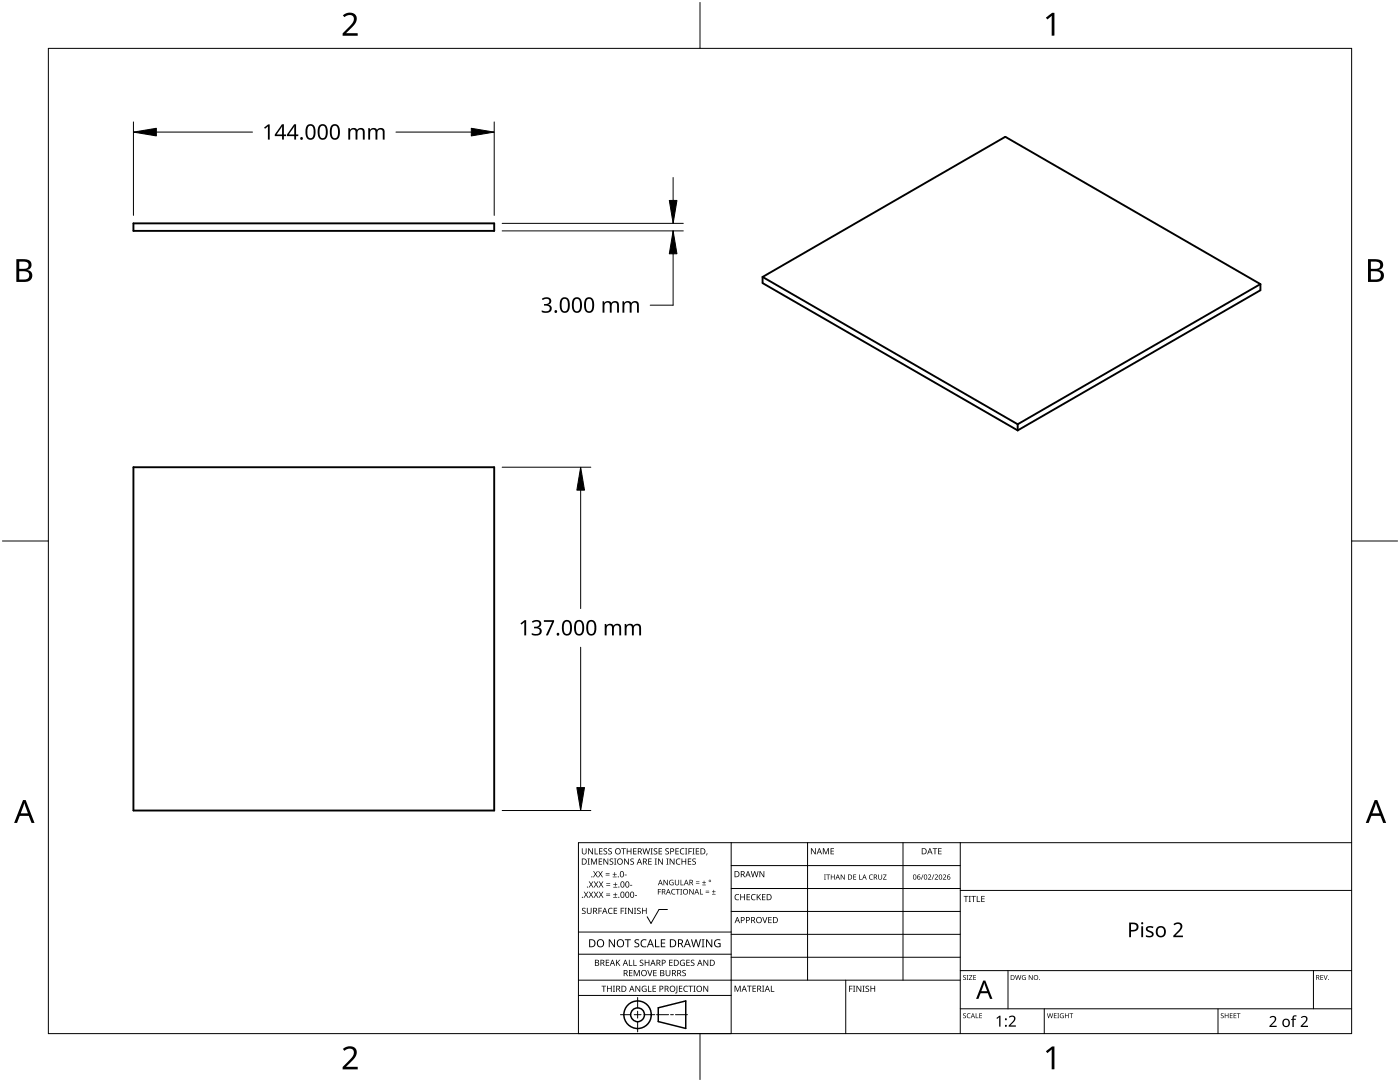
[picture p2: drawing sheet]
<svg xmlns="http://www.w3.org/2000/svg" width="279mm" height="216mm" viewBox="0 0 279 216" stroke-linecap="round" stroke-linejoin="round" font-family="sans-serif">
<path d="M26.6 44.6h72v1.5h-72zM152.2 55.3l50.9 29.4M152.2 55.3v1.2l50.9 29.4M152.2 55.3l48.4-28 50.9 29.4M251.5 56.7l-48.4 28M251.5 56.7v1.2l-48.4 28M26.6 93.2h72v68.5h-72zM203.1 84.7v1.2" fill="none" stroke="#000" stroke-width=".38"/>
<path d="M9.7 9.7h260v196.5h-260z" fill="none" stroke="#000" stroke-width=".2"/>
<path d="M139.7 .5v9.2M.5 108h9.2M269.7 108h9.2M139.7 206.2v9.2" fill="none" stroke="#000" stroke-width=".2"/>
<g fill="#000">
<path d="M68.4 3.1a1.64 1.64 0 0 1 2.8 .4 2.52 2.52 0 0 1-1.2 2.2l-.9 .9h2.3v.5h-3v-.4l1.2-1.2a1.95 1.95 0 0 0 .9-2.2 1.23 1.23 0 0 0-1.8 .1zM208.7 3.5l1.3-.9h.4v4.5h-.5v-4l-.9 .8zM68.4 209.3a1.64 1.64 0 0 1 2.8 .4 2.52 2.52 0 0 1-1.2 2.2l-.9 1h2.3v.5h-3v-.5l1.2-1.2a1.95 1.95 0 0 0 .9-2.1 1.23 1.23 0 0 0-1.8 .1zM208.7 209.8l1.3-1h.4v4.6h-.5v-4l-.9 .7z"/>
<path d="M3.3 51.7h1.3a1.28 1.28 0 0 1 1.7 1.3 1.04 1.04 0 0 1-.9 .9 1.23 1.23 0 0 1 1 1.5 1.23 1.23 0 0 1-1.5 .9h-1.6zM3.8 54.1v1.7h1a.86 .86 0 0 0 1-.9 .86 .86 0 0 0-1.1-.8zM3.8 52.2v1.4h.9a.78 .78 0 0 0 1-.7 .78 .78 0 0 0-1.1-.7z"/>
<path d="M273 51.7h1.3a1.28 1.28 0 0 1 1.7 1.3 1.04 1.04 0 0 1-.8 .9 1.23 1.23 0 0 1 1 1.5 1.23 1.23 0 0 1-1.6 .9h-1.6zM273.6 54.1v1.7h.9a.86 .86 0 0 0 1.1-.9 .86 .86 0 0 0-1.1-.8zM273.6 52.2v1.4h.8a.78 .78 0 0 0 1-.7 .78 .78 0 0 0-1.1-.7z"/>
<path d="M4.6 159.6h.5l1.8 4.6h-.6l-.6-1.4h-1.8l-.5 1.4h-.6zM4.8 160.2l-.7 2.1h1.5z"/>
<path d="M274.3 159.6h.6l1.7 4.6h-.6l-.5-1.4h-1.8l-.6 1.4h-.5zM274.6 160.2l-.7 2.1h1.4z"/>
</g>
<g fill="none" stroke="#000" stroke-width=".2">
<path d="M145.9 168.1v38.1h-30.5v-38.1h154.3M145.9 172.7h45.7M145.9 177.3h45.7M161.2 168.1v27.5M180.2 168.1v27.5M191.6 168.1v38.1M191.6 177.7h78.1M115.4 198.6h30.5M115.4 195.6h76.2M115.4 190.4h30.5M115.4 186h30.5M127.3 199v2.1"/>
<path d="M133.2 181.5h-1.7l-1.6 2.8-.7-1.4M145.9 181.9h45.7M145.9 186.4h45.7M145.9 191h45.7M168.8 195.6v10.6M191.6 193.7h78.1M201.2 193.7v7.6M262.1 193.7v7.6M123.8 202.5h2.1M126.6 202.5h1.3M127.3 201.8v1.4M127.3 203.8v2.1"/>
<path d="M128.6 202.5h2.1M131 202.5h2.4M133.8 202.5h.6M134.8 202.5h2.4M191.6 201.3h78.1M208.4 201.3v4.9M243.1 201.3v4.9"/>
</g>
<g fill="#000">
<path d="M116.1 169.3h.2v.8a.32 .32 0 0 0 .3 .3 .32 .32 0 0 0 .3-.3v-.8h.2v.8a.47 .47 0 0 1-.5 .4 .47 .47 0 0 1-.5-.5zM116.5 177.9h.2l.3 .5 .3-.5h.1l-.4 .6 .4 .6h-.1l-.3-.5-.4 .5h-.1l.4-.6zM117.3 171.3h.4l-.1 .1v1l.1 .1h-.4l.1-.1v-1zM117.4 169.3h.2l.6 1v-1h.1v1.2h-.1l-.7-1v1h-.1zM117.5 177.9h.2l.3 .5 .3-.5h.1l-.4 .6 .4 .6h-.1l-.4-.5-.3 .5h-.1l.4-.6zM117.5 175.9h.2l.3 .5 .3-.5h.1l-.4 .6 .5 .6h-.2l-.3-.5-.4 .5h-.1l.4-.6zM117.9 171.3h.3l.3 1 .4-1h.3v1.2h-.2v-1l-.4 1h-.1l-.4-1v1h-.2zM118.7 169.3h.1v1h.6v.2h-.7zM118.4 173.8h.1l.3 .5 .3-.5h.2l-.4 .6 .4 .7h-.1l-.4-.6-.3 .6h-.1l.4-.7zM118.5 177.9h.2l.2 .5 .3-.5h.2l-.4 .6 .4 .6h-.1l-.4-.5-.3 .5h-.1l.4-.6zM118.5 175.9h.2l.3 .5 .3-.5h.1l-.4 .6 .4 .6h-.1l-.3-.5-.4 .5h-.1l.4-.6zM119.5 171.3h.7v.1h-.6v.4h.5v.2h-.5v.4h.6v.1h-.7z"/>
<path d="M119.6 169.3h.6v.1h-.5v.4h.5v.1h-.5v.4h.5v.2h-.6zM119.4 173.8h.1l.3 .5 .3-.5h.2l-.4 .6 .4 .7h-.1l-.4-.6-.3 .6h-.2l.5-.7zM119.5 177.9h.1l.3 .5 .3-.5h.2l-.4 .6 .4 .6h-.1l-.4-.5-.3 .5h-.1l.4-.6zM119.5 175.9h.2l.3 .5 .3-.5h.1l-.4 .6 .4 .6h-.1l-.4-.5-.3 .5h-.1l.4-.6zM120.9 174.6h.8v.1h-.8zM120.9 174.2h.8v.1h-.8zM121 178.7h.8v.1h-.8zM121 178.3h.8v.1h-.8zM121 176.6h.8v.1h-.8zM121 176.3h.8v.1h-.8zM120.5 169.4l.4-.1h.3l-.1 .1a.25 .25 0 0 0-.4-.1 .25 .25 0 0 0 0 .4l.4 .3 .1 .2-.3 .3-.5-.1v-.1h.2a.27 .27 0 0 0 .4-.1 .27 .27 0 0 0-.3-.3l-.2-.2zM120.4 171.3h.2l.7 1-.1-1h.2v1.2h-.2l-.6-1v1h-.2z"/>
<path d="M121.4 169.4l.5-.1h.2v.1a.25 .25 0 0 0-.4-.1 .25 .25 0 0 0 0 .4l.4 .3v.2l-.2 .3-.5-.1v-.1h.1a.27 .27 0 0 0 .5-.1 .27 .27 0 0 0-.4-.3l-.2-.2zM122.3 174.9h.8v.2h-.8zM122.4 179h.8v.1h-.8zM122.4 177h.8v.1h-.8zM121.7 171.4l.4-.1 .3 .1-.1 .1a.25 .25 0 0 0-.4-.1 .25 .25 0 0 0 0 .4 .42 .42 0 0 1 .5 .5 .42 .42 0 0 1-.7 .2l-.1-.2 .2 .1a.27 .27 0 0 0 .5-.2 .27 .27 0 0 0-.4-.3l-.2-.2zM122.6 174h.1v.4h.4v.1h-.4v.4h-.1v-.4h-.3v-.1h.3zM122.7 178.1h.1v.4h.4v.1h-.4v.3h-.1v-.3h-.3v-.1h.3zM122.7 176.1h.2v.3h.3v.2h-.3v.3h-.2v-.3h-.3v-.2h.3zM122.6 171.3h.4l-.1 .1v1l.1 .1h-.4l.1-.1v-1zM124 169.3h.9v.1h-.4v1.1h-.1v-1.1h-.4zM124.7 174.5h.4v.2h-.4zM124.6 171.3h.1l.7 1v-1h.1v1.2h-.2l-.6-1v1h-.1z"/>
<path d="M125.7 176.6h.5v.1h-.5zM125.1 169.3h.1v.5h.7v-.5h.1v1.2h-.1v-.6h-.7v.6h-.1zM125.8 171.4l.5-.1 .2 .1v.1a.25 .25 0 0 0-.4-.1 .25 .25 0 0 0 0 .4 .42 .42 0 0 1 .4 .5 .42 .42 0 0 1-.7 .2v-.2l.1 .1a.27 .27 0 0 0 .5-.2 .27 .27 0 0 0-.4-.3l-.2-.2zM126.7 178.6h.4v.2h-.4zM126.4 169.3h.6v.1h-.5v.4h.5v.1h-.5v.4h.5v.2h-.6zM128.2 169.3h.2l.2 1 .3-1h.2l.2 1 .3-1h.1l-.3 1.2h-.1l-.3-1.1-.3 1.1h-.2zM129.4 171.3h.7v.1h-.6v.4h.5v.2h-.5v.4h.6v.1h-.7zM129.8 169.3h.5l-.2 .1v1l.2 .1h-.5l.2-.1v-1zM130.7 171.3h.4l-.1 .1v1l.1 .1h-.4l.1-.1v-1zM130.5 169.4l.4-.1h.3l-.1 .1a.25 .25 0 0 0-.4-.1 .25 .25 0 0 0 0 .4l.4 .3 .1 .2-.2 .3-.6-.1v-.1h.2a.27 .27 0 0 0 .4-.1 .27 .27 0 0 0-.3-.3l-.2-.2zM131.3 177.4h.6v.1h-.5v.4h.5v.1h-.5v.5h-.1zM131.4 169.3h.7v.1h-.5v.4h.5v.1h-.5v.4h.5v.2h-.7z"/>
<path d="M131.3 171.3h.2l.7 1v-1h.1v1.2h-.2l-.6-1v1h-.2zM132.4 175.6h.2l.6 .9v-.9h.1v1h-.2l-.6-.9v.9h-.1zM133 171.3h.4l-.1 .1v1l.1 .1h-.4l.1-.1v-1zM132.8 169.4l.4-.1h.3l-.1 .1a.25 .25 0 0 0-.3-.1 .25 .25 0 0 0 0 .4l.4 .3v.2l-.2 .3-.5-.1v-.1h.1a.27 .27 0 0 0 .5-.1 .27 .27 0 0 0-.4-.3l-.2-.2zM133.7 175.7l.5-.2 .2 .1v.1a.45 .45 0 0 0-.7 .4 .45 .45 0 0 0 .6 .4v-.3h-.2v-.1h.3v.5a.6 .6 0 0 1-.8-.1 .6 .6 0 0 1 .1-.8zM134.1 177.5l.4-.1h.3l-.1 .2a.44 .44 0 0 0-.6 .4 .44 .44 0 0 0 .6 .3 .52 .52 0 0 1-.7 0 .52 .52 0 0 1 .1-.8zM133.6 171.3h.2l.7 1v-1h.1v1.2h-.2l-.6-1v1h-.2zM134.9 177.4h.8v.1h-.4v1h-.1v-1h-.3zM135 171.5l.5-.2 .3 .1-.1 .1a.49 .49 0 0 0-.7 .4 .49 .49 0 0 0 .7 .5 .52 .52 0 0 1-.6 0 .52 .52 0 0 1-.2-.6zM134.8 169.3h.7v.1h-.6v.4h.5v.1h-.5v.4h.6v.2h-.7zM134.7 175.6h.1v.7a.28 .28 0 0 0 .3 .2 .28 .28 0 0 0 .3-.2v-.7h.1v.7a.42 .42 0 0 1-.4 .4 .42 .42 0 0 1-.4-.4zM135.8 175.6h.2v.9h.4v.1h-.6z"/>
<path d="M135.8 177.4h.3l-.1 .1v.9l.1 .1h-.3l.1-.1v-.9zM135.8 169.4l.4-.1h.4l-.1 .1h-.2a.49 .49 0 0 0-.4 .6 .49 .49 0 0 0 .7 .3 .52 .52 0 0 1-.7 .1 .52 .52 0 0 1-.2-.6zM136 171.3h.2v.5h.6v-.5h.1v1.2h-.1v-.5h-.6v.5h-.2zM136.7 169.3h.5l-.2 .1v1l.2 .1h-.5l.2-.1v-1zM137.4 169.3h.7v.1h-.6v.4h.5v.2h-.5v.5h-.1zM137.3 171.3h.7v.1h-.6v.4h.5v.2h-.5v.4h.6v.1h-.7zM137.6 177.4h.1l.6 .9v-.9h.1v1.1h-.1l-.6-.9v.9h-.1zM138.2 169.3h.4l-.1 .1v1l.1 .1h-.4l.1-.1v-1zM138.9 176.2h.7v.1h-.7zM138.9 175.9h.7v.1h-.7zM138.2 171.4l.4-.1 .3 .1-.1 .1a.25 .25 0 0 0-.4-.1 .25 .25 0 0 0 0 .4 .42 .42 0 0 1 .5 .5 .42 .42 0 0 1-.7 .2l-.1-.2 .2 .1a.27 .27 0 0 0 .5-.2 .27 .27 0 0 0-.4-.3l-.2-.2zM138.9 169.3h.6v.1h-.5v.4h.5v.1h-.5v.4h.5v.2h-.6z"/>
<path d="M139.7 177.4h.1v1h.5v.1h-.6zM140.1 176.5h.8v.1h-.8zM140.5 175.7h.1v.3h.3v.2h-.3v.3h-.1v-.3h-.4v-.2h.4zM140.8 178h.7v.2h-.7zM140.8 177.7h.7v.1h-.7zM141 170.3h.2l-.3 .4zM142.1 178.4h.7v.1h-.7zM142.4 177.6h.1v.3h.3v.1h-.3v.3h-.1v-.3h-.3v-.1h.3zM146.8 178.6l.4-.2 .3 .1v.1a.49 .49 0 0 0-.7 .4 .49 .49 0 0 0 .7 .5 .52 .52 0 0 1-.7 0 .52 .52 0 0 1-.2-.6zM147.7 178.4h.2v.5h.6v-.5h.2v1.2h-.2v-.5h-.6v.5h-.2zM149 178.4h.7v.1h-.5v.4h.4v.2h-.4v.4h.5v.1h-.7zM150 178.6l.5-.2 .3 .1-.1 .1a.49 .49 0 0 0-.7 .4 .49 .49 0 0 0 .8 .5 .52 .52 0 0 1-.7 0 .52 .52 0 0 1-.2-.6z"/>
<path d="M149.8 173.8h.2l.3 1.1 .2-1.1h.2l.3 1.1 .2-1.1h.2l-.3 1.2h-.2l-.3-1-.3 1h-.1zM151 178.4h.2v.6l.5-.6h.2l-.5 .5 .5 .7h-.2l-.4-.6-.1 .6h-.2zM151.6 173.8h.1l.7 1v-1h.1v1.2h-.1l-.7-1v1h-.1zM152.1 178.4h.7v.1h-.6v.4h.5v.2h-.5v.4h.6v.1h-.7zM161.8 169.3h.2l.7 1v-1h.1v1.2h-.2l-.6-1v1h-.2zM164.2 169.3h.2l.4 .9 .4-.9h.2v1.2h-.1v-1.1l-.4 1.1h-.1l-.4-1.1v1.1h-.2zM164.5 174.5h.3l-.1 .1v.8l.1 .1h-.3l.1-.1v-.8zM164.9 174.5h.8v.1h-.4v.9h-.1v-.9h-.3zM165.8 169.3h.6v.1h-.5v.4h.5v.1h-.5v.4h.5v.2h-.6zM165.8 174.5h.1v.4h.6v-.4h.1v1h-.1v-.5h-.6v.5h-.1zM167.8 174.5h.1l.6 .8v-.8h.1v1h-.2l-.5-.8v.8h-.1zM170.3 174.5h.6v.1h-.5v.3h.4v.1h-.4v.4h.5v.1h-.6z"/>
<path d="M171.4 174.5h.2v.9h.4v.1h-.6zM173.6 174.6l.4-.1h.2l-.1 .2a.41 .41 0 0 0-.6 .3 .41 .41 0 0 0 .7 .4 .48 .48 0 0 1-.7-.1 .48 .48 0 0 1 .1-.7zM175.3 174.5h.1v.7a.26 .26 0 0 0 .3 .2 .26 .26 0 0 0 .2-.2v-.7h.1v.7a.39 .39 0 0 1-.3 .3 .39 .39 0 0 1-.4-.3zM176.2 174.5h.7l-.5 .9h.5v.1h-.7l.6-.9h-.6zM184.2 174.5h.1l-.4 1h-.1zM185.2 174.6a.37 .37 0 0 1 .6 0 .37 .37 0 0 1-.2 .6l-.3 .2h.6v.1h-.7l.3-.4a.27 .27 0 0 0 .2-.3 .27 .27 0 0 0-.3-.2zM186.3 174.5h.2l-.4 1h-.2zM186.1 169.3h.9v.1h-.3v1.1h-.2v-1.1h-.4zM186.5 174.6a.37 .37 0 0 1 .6 0 .37 .37 0 0 1-.2 .6l-.2 .2h.5v.1h-.7l.3-.4a.27 .27 0 0 0 .3-.3 .27 .27 0 0 0-.4-.2zM187.2 169.3h.7v.1h-.5v.4h.5v.1h-.5v.4h.5v.2h-.7zM188.2 174.6a.37 .37 0 0 1 .6 0 .37 .37 0 0 1-.3 .6l-.2 .2h.5v.1h-.6l.2-.4a.27 .27 0 0 0 .3-.3 .27 .27 0 0 0-.4-.2zM192.3 178.8h.9v.1h-.3v1.1h-.2v-1.1h-.4z"/>
<path d="M193.3 178.8h.5l-.2 .1v1l.2 .1h-.5l.2-.1v-1zM193.8 178.8h1v.1h-.4v1.1h-.2v-1.1h-.4zM194.9 178.8h.2v1.1h.5v.1h-.7zM195.8 178.8h.7v.1h-.5v.4h.5v.1h-.5v.5h.5v.1h-.7zM116.2 181.3l.4-.2 .3 .1-.1 .1a.25 .25 0 0 0-.4-.1 .25 .25 0 0 0 0 .4l.4 .2 .1 .3-.3 .3-.5-.1v-.1h.2a.27 .27 0 0 0 .4-.1 .27 .27 0 0 0-.3-.3l-.2-.2zM117.1 181.1h.2v.8a.32 .32 0 0 0 .3 .3 .32 .32 0 0 0 .3-.3v-.8h.2v.8a.47 .47 0 0 1-.5 .5 .47 .47 0 0 1-.5-.5zM119.4 181.1h.7v.2h-.5v.4h.5v.1h-.5v.6h-.2zM120 196.7h1v.1h-.4v1.1h-.2v-1.1h-.4zM120.9 191.5h.7v.1h-.5v.4h.4v.2h-.4v.4h.5v.1h-.7zM121.5 181.3l.4-.2 .4 .1-.1 .1a.49 .49 0 0 0-.7 .5 .49 .49 0 0 0 .7 .4 .52 .52 0 0 1-.6 .1 .52 .52 0 0 1-.3-.6zM121.1 196.7h.2v.5h.6v-.5h.2v1.2h-.2v-.6h-.6v.6h-.2zM121.5 187.4h.2l.9 1.3v-1.3h.1v1.6h-.2l-.8-1.3v1.3h-.2z"/>
<path d="M122.3 196.7h.4l-.1 .1v1l.1 .1h-.4l.2-.1v-1zM122.5 181.1h.7v.2h-.6v.4h.5v.1h-.5v.4h.6v.2h-.7zM122.9 191.5h.2v.6l.5-.6h.2l-.5 .5 .5 .7h-.2l-.4-.6-.1 .6h-.2zM123.9 181.1h.6v.2h-.5v.4h.5v.1h-.5v.6h-.1zM124.7 181.1h.4l-.2 .2v.9l.2 .2h-.4l.1-.2v-.9zM124.7 187.4h1.2v.2h-.5v1.4h-.2v-1.4h-.5zM125.5 191.5h.2v1.1h.5v.1h-.7zM125.5 193.6h.7v.1h-.5v.4h.5v.1h-.5v.4h.5v.2h-.7zM125.3 181.1h.2l.7 1.1-.1-1.1h.2v1.3h-.2l-.6-1v1h-.2zM126.4 191.5h.2v1.1h.5v.1h-.7zM126.5 181.1h.5l-.2 .2v.9l.2 .2h-.5l.2-.2v-.9zM126.5 193.6h.2l.4 1 .4-1h.2v1.2h-.2v-1.1l-.4 1.1h-.1l-.4-1.1v1.1h-.1z"/>
<path d="M126.7 187.6l.3-.2 .6 .1-.2 .1a.33 .33 0 0 0-.6 .2 .33 .33 0 0 0 .4 .4 .47 .47 0 0 1 .4 .6 .47 .47 0 0 1-.7 .2h-.3v-.2h.2a.35 .35 0 0 0 .6-.2 .35 .35 0 0 0-.5-.4l-.3-.2zM126.8 196.7h.2l.6 1v-1h.2v1.2h-.2l-.7-1 .1 1h-.2zM127.2 181.3l.4-.2 .3 .1-.1 .1a.25 .25 0 0 0-.4-.1 .25 .25 0 0 0 0 .4l.4 .2 .1 .3-.3 .3-.5-.1v-.1h.2a.27 .27 0 0 0 .4-.1 .27 .27 0 0 0-.3-.3l-.2-.2zM127.7 191.6l.5-.1 .2 .1v.1a.25 .25 0 0 0-.4-.1 .25 .25 0 0 0 0 .4l.4 .2v.3l-.2 .2h-.5v-.2l.1 .1a.27 .27 0 0 0 .5-.2 .27 .27 0 0 0-.4-.3l-.2-.2zM128 187.6l.6-.2 .4 .1v.2a.64 .64 0 0 0-1 .5 .64 .64 0 0 0 1 .6v.2a.83 .83 0 0 1-1.1-.3 .83 .83 0 0 1 .1-1.1zM128.2 196.8l.6-.1 .2 .1v.1a.5 .5 0 0 0-.8 .4 .5 .5 0 0 0 .7 .5v-.4h-.3v-.1h.4v.6a.66 .66 0 0 1-.8-.2 .66 .66 0 0 1 0-.9zM128.1 181.1h.2v.6h.6v-.6h.2v1.3h-.2v-.6h-.6v.6h-.2zM129.2 193.6h.1l.4 1 .3-1h.2l-.4 1.2h-.2zM129.3 196.7h.2v1.1h.5v.1h-.7zM128.7 191.5h.1v.5h.6v-.5h.2v1.2h-.2v-.5h-.6v.5h-.1zM130.7 187.4h.2v1.4h.7v.2h-.9zM130.2 196.7h.7v.1h-.5v.4h.5v.1h-.5v.5h.5v.1h-.7z"/>
<path d="M130.4 193.6h.6v.1h-.5v.4h.5v.1h-.5v.4h.5v.2h-.6zM131.9 187.4h.9v.2h-.7v.5h.6v.2h-.6v.5h.7v.2h-.9zM132.8 193.6h.2v.7a.32 .32 0 0 0 .3 .4 .32 .32 0 0 0 .3-.4v-.7h.2v.7a.47 .47 0 0 1-.5 .5 .47 .47 0 0 1-.5-.5zM133.5 191.5h.7v.1h-.5v.4h.5v.2h-.5v.4h.5v.1h-.7zM135 196.7h.2v1.3l-.1 .2h-.3l-.1-.1 .3-.2zM135.5 196.7h.7v.1h-.5v.4h.4v.1h-.4v.5h.5v.1h-.7zM135.8 191.7l.5-.2 .4 .1-.1 .1a.5 .5 0 0 0-.8 .4 .5 .5 0 0 0 .7 .5v-.4h-.2v-.1h.4v.6a.66 .66 0 0 1-.9-.1 .66 .66 0 0 1 0-.9zM136.2 193.7l.4-.2 .3 .1-.1 .1a.25 .25 0 0 0-.4-.1 .25 .25 0 0 0 0 .4 .42 .42 0 0 1 .5 .6 .42 .42 0 0 1-.7 .2l-.1-.2h.2a.27 .27 0 0 0 .5-.1 .27 .27 0 0 0-.4-.3l-.2-.2zM136.5 196.8l.5-.1 .3 .1-.1 .1a.49 .49 0 0 0-.7 .4 .49 .49 0 0 0 .8 .4 .52 .52 0 0 1-.7 .1 .52 .52 0 0 1-.2-.6zM137 191.5h.7v.1h-.6v.4h.5v.2h-.5v.4h.6v.1h-.7zM137.4 196.7h.9v.1h-.4v1.1h-.1v-1.1h-.4zM137.9 191.6l.4-.1 .3 .1-.1 .1a.25 .25 0 0 0-.4-.1 .25 .25 0 0 0 0 .4l.4 .2 .1 .3-.2 .2h-.6v-.2l.2 .1a.27 .27 0 0 0 .5-.2 .27 .27 0 0 0-.4-.3l-.2-.2z"/>
<path d="M138.4 196.7h.4l-.1 .1v1l.1 .1h-.4l.1-.1v-1zM137.9 187.4h.2l.3 1.4 .4-1.4h.2l.4 1.4 .3-1.4h.2l-.4 1.6h-.2l-.4-1.3-.4 1.3h-.2zM140 187.4h.6l-.2 .2v1.3l.2 .1h-.6l.2-.1v-1.3zM140.4 196.7h.1l.7 1v-1h.1v1.2h-.1l-.7-1v1h-.1zM140.4 191.5h.2l.6 1v-1h.1v1.2h-.1l-.7-1v1h-.1zM140.9 187.4h.2l.9 1.3v-1.3h.2v1.6h-.3l-.8-1.3v1.3h-.2zM142.7 187.6l.7-.2 .4 .1-.1 .2a.65 .65 0 0 0-1 .5 .65 .65 0 0 0 .9 .6v-.4h-.3v-.2h.5v.7a.86 .86 0 0 1-1.1-.1 .86 .86 0 0 1 0-1.2zM146.6 196.7h.2l.4 1 .4-1h.2v1.2h-.1v-1.1l-.4 1.1h-.2l-.4-1.1v1.1h-.1zM149.1 196.7h.9v.1h-.4v1.1h-.1v-1.1h-.4zM150.2 196.7h.7v.1h-.6v.4h.5v.1h-.5v.5h.6v.1h-.7zM152.1 183h.2l.3 1 .4-1h.2l-.5 1.2h-.1zM152.1 196.7h.4l-.1 .1v1l.1 .1h-.4l.1-.1v-1z"/>
<path d="M153.8 196.7h.2v1.1h.5v.1h-.7zM153.3 183h.7v.1h-.5v.4h.5v.1h-.5v.5h.5v.1h-.7zM169.5 196.7h.6v.1h-.5v.5h.5v.1h-.5v.5h-.1zM170.2 196.7h.5l-.2 .1v1l.2 .1h-.5l.2-.1v-1zM170.9 196.7h.2l.6 1v-1h.2v1.2h-.2l-.6-1v1h-.2zM172.1 196.7h.5l-.2 .1v1l.2 .1h-.5l.2-.1v-1zM172.8 196.8l.4-.1h.2v.2a.25 .25 0 0 0-.4-.1 .25 .25 0 0 0 0 .4l.4 .2 .1 .3-.3 .2h-.5v-.2l.2 .1a.27 .27 0 0 0 .4-.2 .27 .27 0 0 0-.3-.3l-.3-.2zM173.7 196.7h.2v.5h.6v-.5h.2v1.2h-.2v-.6h-.6v.6h-.2zM192.2 194.7l.4-.1h.2l-.1 .1a.24 .24 0 0 0-.3 0 .24 .24 0 0 0-.1 .3 .24 .24 0 0 0 .4 .1l.1 .1-.1 .3h-.4l-.1-.1a.24 .24 0 0 0 .3 .1 .24 .24 0 0 0 .1-.3l-.4-.3zM192.9 194.6h.4l-.1 .1v.7l.1 .1h-.4l.1-.1v-.7zM193.4 194.6h.6l-.5 .8h.6v.1h-.7l.5-.8h-.5zM194.2 194.6h.6v.1h-.4v.3h.4v.1h-.4v.3h.4v.1h-.6z"/>
<path d="M202.6 194.6h.1l.2 .8 .2-.8h.2l.2 .8 .2-.8h.1l-.2 .9h-.2l-.2-.8-.2 .8h-.2zM204.1 194.7l.3-.1h.3l-.1 .1a.4 .4 0 0 0-.6 .4 .4 .4 0 0 0 .6 .3v-.3l-.2-.1h.3v.5a.53 .53 0 0 1-.7-.1 .53 .53 0 0 1 .1-.7zM205.3 194.6h.2l.5 .8v-.8h.1v.9h-.2l-.5-.8v.8h-.1zM228.8 185a1.29 1.29 0 0 1 1.4-.1l-.1 .3-.5-.1a.35 .35 0 0 0-.6 .1 .35 .35 0 0 0 .4 .5l.2 .1a.66 .66 0 0 1 .6 .7 .66 .66 0 0 1-.8 .5l-.7-.1v-.3l.7 .2 .4-.2v-.3l-.4-.3a.65 .65 0 0 1-.6-1zM234.2 184.4a.97 .97 0 0 1 1.1-.4 .97 .97 0 0 1 .6 1l-.2 .6-1.1 1.1h1.5v.3h-1.9v-.3l1-1.1a.69 .69 0 0 0 .4-.6 .69 .69 0 0 0-.4-.6l-.8 .2zM263.5 194.6h.6v.1h-.5v.3h.4v.1h-.4v.3h.5v.1h-.6zM264.1 194.6h.2l.2 .8 .3-.8h.2l-.4 .9h-.1zM192.2 202.3l.4-.1h.2l-.1 .1a.24 .24 0 0 0-.3 0 .24 .24 0 0 0-.1 .3 .24 .24 0 0 0 .4 .1l.1 .2-.1 .2-.4 .1-.1-.2a.24 .24 0 0 0 .3 .1 .24 .24 0 0 0 .1-.3l-.4-.2zM193.1 202.3l.6-.1-.3 .1a.4 .4 0 0 0-.3 .5 .4 .4 0 0 0 .5 .2 .46 .46 0 0 1-.6 0 .46 .46 0 0 1 .1-.7zM194.7 202.2h.1v.8h.5v.2h-.6zM195.4 202.2h.6v.1h-.4v.3h.4v.1h-.4v.4h.4v.1h-.6zM198.9 203.1l.5-.4h.3v2.2h-.3v-1.9l-.4 .3z"/>
<path d="M201.3 202.9a.76 .76 0 0 1 1.2 0 .76 .76 0 0 1-.3 1.1l-.6 .6h1.1v.3h-1.4v-.3l.8-.8a.52 .52 0 0 0 .2-.8 .52 .52 0 0 0-.8 .1zM209 202.2h.1l.2 .8 .2-.8h.1l.3 .8 .2-.8h.1l-.3 1h-.1l-.2-.9-.3 .9h-.1zM210.3 202.2h.6v.1h-.4v.3h.3v.1h-.3v.4h.4v.1h-.6zM211 202.2h.4l-.2 .1v.8l.2 .1h-.4l.1-.1v-.8zM211.6 202.3l.7-.1-.1 .1a.4 .4 0 0 0-.6 .4 .4 .4 0 0 0 .6 .3v-.2l-.2-.2h.3v.5a.53 .53 0 0 1-.7-.1 .53 .53 0 0 1 0-.7zM212.5 202.2h.2v.4h.5v-.4h.1v1h-.1v-.5h-.5v.5h-.2zM213.4 202.2h.8v.1h-.3v.9h-.2v-.9h-.3zM243.7 202.3l.3-.1h.2v.1a.24 .24 0 0 0-.3 0 .24 .24 0 0 0-.1 .3 .24 .24 0 0 0 .3 .1l.1 .2-.1 .2-.4 .1-.1-.2a.24 .24 0 0 0 .4 .1 .24 .24 0 0 0 0-.3l-.3-.2zM244.4 202.2h.2v.4h.5v-.4h.1v1h-.1v-.5h-.5v.5h-.2zM245.4 202.2h.6v.1h-.4v.3h.4v.1h-.4v.4h.4v.1h-.6zM246.2 202.2h.5v.1h-.4v.3h.4v.1h-.4v.4h.4v.1h-.5zM246.8 202.2h.8v.1h-.3v.9h-.2v-.9h-.3z"/>
<path d="M253.4 203a.76 .76 0 0 1 1.2-.1 .76 .76 0 0 1-.3 1.2l-.6 .6h1.1v.2h-1.5v-.2l.8-.8a.52 .52 0 0 0 .3-.8 .52 .52 0 0 0-.9 0zM258.1 202.7l.2-.1h.5l-.1 .3-.4-.1-.1 .2v.3h.4v.2h-.4v1.4h-.3v-1.4h-.3l.3-.2zM259.6 203a.76 .76 0 0 1 1.2-.1 .76 .76 0 0 1-.3 1.2l-.6 .6h1.1v.2h-1.4v-.2l.8-.8a.52 .52 0 0 0 .2-.8 .52 .52 0 0 0-.8 0z"/>
<path d="M116.1 171.3h.4a.61 .61 0 0 1 .6 .6 .61 .61 0 0 1-.6 .6h-.4zM116.3 171.4v1h.1a.48 .48 0 0 0 .5-.5 .48 .48 0 0 0-.4-.5z"/>
<path d="M122.7 169.9a.61 .61 0 0 1 1.2 0 .61 .61 0 0 1-1.2 0zM123 169.5a.47 .47 0 0 0-.1 .7 .47 .47 0 0 0 .8 0v-.1a.45 .45 0 0 0-.1-.6 .45 .45 0 0 0-.6 0z"/>
<path d="M123.1 171.9a.61 .61 0 0 1 1.2 0 .61 .61 0 0 1-1.2 0zM123.5 171.5l-.2 .4a.45 .45 0 0 0 .7 .4 .45 .45 0 0 0 0-.8l-.2-.1z"/>
<path d="M123.9 173.9a.51 .51 0 0 1 .6 .1 .51 .51 0 0 1 0 .7 .44 .44 0 0 1-.6 .3 .44 .44 0 0 1-.2-.6zM123.9 174v.1a.48 .48 0 0 0 .3 .8 .53 .53 0 0 0 .2-.5 .53 .53 0 0 0-.4-.4z"/>
<path d="M124 178a.44 .44 0 0 1 .5 0 .44 .44 0 0 1 .1 .5 .46 .46 0 0 1-.4 .7 .46 .46 0 0 1-.4-.7zM124.1 178.1l-.1 .2a.45 .45 0 0 0 .3 .7 .53 .53 0 0 0 .2-.5 .53 .53 0 0 0-.4-.4z"/>
<path d="M124 176a.44 .44 0 0 1 .5 0 .44 .44 0 0 1 .1 .5 .46 .46 0 0 1-.4 .6 .46 .46 0 0 1-.4-.7zM124.1 176.1l-.1 .4a.31 .31 0 0 0 .2 .5 .31 .31 0 0 0 .3-.5l-.1-.4z"/>
<path d="M124.9 178a.5 .5 0 0 1 .7 .1 .5 .5 0 0 1 0 .6 .44 .44 0 0 1-.6 .4 .44 .44 0 0 1-.2-.6zM125 178.1a.48 .48 0 0 0-.1 .6 .48 .48 0 0 0 .4 .3l.1-.8-.2-.2z"/>
<path d="M124.9 176a.44 .44 0 0 1 .6 0 .44 .44 0 0 1 .1 .5 .46 .46 0 0 1-.5 .6 .46 .46 0 0 1-.3-.7zM125 176.1l-.1 .4a.31 .31 0 0 0 .3 .5 .31 .31 0 0 0 .2-.5v-.4z"/>
<path d="M125.9 178a.5 .5 0 0 1 .6 .1 .5 .5 0 0 1 0 .6 .44 .44 0 0 1-.5 .4 .44 .44 0 0 1-.2-.6zM126 178.1l-.1 .1a.48 .48 0 0 0 .4 .8 .53 .53 0 0 0 .2-.5 .53 .53 0 0 0-.5-.4z"/>
<path d="M127.3 169.3h.3a.35 .35 0 0 1 .5 .2 .35 .35 0 0 1-.3 .4l.4 .6h-.2l-.3-.5h-.3v.5h-.1zM127.4 169.4v.4h.2a.23 .23 0 0 0 .3-.2 .23 .23 0 0 0-.3-.2z"/>
<path d="M127.5 171.3h.2l.4 1.2h-.1l-.2-.4h-.4l-.2 .4h-.1zM127.6 171.5l-.2 .5h.4z"/>
<path d="M128.3 171.3h.3a.35 .35 0 0 1 .5 .2 .35 .35 0 0 1-.3 .5l.4 .5h-.2l-.3-.5h-.2v.5h-.2zM128.5 171.4v.5h.1a.23 .23 0 0 0 .3-.2 .23 .23 0 0 0-.3-.3z"/>
<path d="M131.7 175.5h.1l.5 1.1h-.2l-.1-.3h-.4l-.2 .3h-.1zM131.8 175.7l-.2 .5h.4z"/>
<path d="M132.1 177.4h.3a.31 .31 0 0 1 .4 .2 .31 .31 0 0 1-.2 .4l.3 .5h-.2l-.3-.5h-.2v.5h-.1zM132.2 177.5v.4h.2a.21 .21 0 0 0 .2-.2 .21 .21 0 0 0-.2-.2z"/>
<path d="M133.3 177.4h.1l.5 1.1h-.2l-.1-.4h-.4l-.2 .4h-.1zM133.4 177.5l-.2 .5h.4z"/>
<path d="M133.8 169.3h.6l.1 .2-.1 .4-.5 .1v.5h-.1zM133.9 169.4v.5a.29 .29 0 0 0 .5-.3 .29 .29 0 0 0-.5-.2z"/>
<path d="M136.9 175.5h.1l.4 1.1h-.1l-.1-.3h-.5l-.1 .3h-.1zM137 175.7l-.2 .5h.3z"/>
<path d="M136.2 177.9a.55 .55 0 0 1 1.1 0 .55 .55 0 0 1-1.1 0zM136.4 177.9a.45 .45 0 0 0 .9 0 .45 .45 0 0 0-.9 0z"/>
<path d="M137.6 175.6h.3a.31 .31 0 0 1 .4 .2 .31 .31 0 0 1-.2 .4l.3 .4h-.2l-.2-.4h-.3v.4h-.1zM137.7 175.7v.4h.2a.21 .21 0 0 0 .3-.2 .21 .21 0 0 0-.3-.2z"/>
<path d="M139 177.4h.1l.4 1.1h-.1l-.1-.4h-.5l-.1 .4h-.1zM139.1 177.5l-.2 .5h.3z"/>
<path d="M139.8 169.3h.4a.54 .54 0 0 1 .6 .6 .56 .56 0 0 1-.7 .6h-.3zM140 169.4v.9h.1a.48 .48 0 0 0 .5-.4 .48 .48 0 0 0-.4-.5z"/>
<path d="M141.4 175.8a.25 .25 0 0 1 .5 0 .25 .25 0 0 1-.5 0zM141.5 175.8a.15 .15 0 0 0 .3 0 .15 .15 0 0 0-.3 0z"/>
<path d="M146.6 173.8h.4a.61 .61 0 0 1 .6 .6 .61 .61 0 0 1-.7 .6h-.3zM146.8 174v.9h.1a.43 .43 0 0 0 .5-.5 .41 .41 0 0 0-.4-.4z"/>
<path d="M147.8 173.8h.4a.35 .35 0 0 1 .4 .3 .35 .35 0 0 1-.2 .4l.3 .5h-.2l-.3-.5h-.2v.5h-.2zM148 174v.4h.2a.23 .23 0 0 0 .3-.2 .23 .23 0 0 0-.3-.2z"/>
<path d="M149.2 173.8h.1l.5 1.2h-.1l-.2-.3h-.5l-.1 .3h-.2zM149.3 174l-.2 .5h.4z"/>
<path d="M153 178.4h.4a.55 .55 0 0 1 .6 .6 .56 .56 0 0 1-.6 .6h-.4zM153.2 178.5v1h.1a.48 .48 0 0 0 .5-.5 .48 .48 0 0 0-.4-.5z"/>
<path d="M163.4 169.2h.2l.5 1.3h-.2l-.2-.4h-.4l-.2 .4h-.1zM163.5 169.4l-.2 .6h.4z"/>
<path d="M167.1 174.5h.1l.4 1h-.1l-.1-.3h-.4l-.1 .3h-.2zM167.2 174.6l-.2 .5h.3z"/>
<path d="M169.2 174.5h.4a.46 .46 0 0 1 .5 .5 .47 .47 0 0 1-.6 .5h-.3zM169.4 174.6v.8h.3l.2-.3v-.3z"/>
<path d="M172.5 174.5h.1l.4 1h-.2l-.1-.3h-.4l-.1 .3h-.1zM172.5 174.6l-.1 .5h.3z"/>
<path d="M174.4 174.5h.3a.29 .29 0 0 1 .3 .2 .29 .29 0 0 1-.2 .4l.3 .4h-.1l-.3-.4h-.2v.4h-.1zM174.5 174.6v.4h.2a.2 .2 0 0 0 .2-.2 .2 .2 0 0 0-.2-.2z"/>
<path d="M182.3 174.6h.4l.2 .5a.38 .38 0 0 1-.5 .4 .38 .38 0 0 1-.2-.6zM182.4 174.6l-.1 .2a.38 .38 0 0 0 .3 .6 .41 .41 0 0 0 .2-.5 .41 .41 0 0 0-.4-.3z"/>
<path d="M183.2 174.6l.4-.1-.3 .2-.1 .3a.33 .33 0 0 1 .5 .1 .33 .33 0 0 1-.3 .5 .33 .33 0 0 1-.4-.4zM183.2 175.2a.22 .22 0 0 0 .4 0 .22 .22 0 0 0-.4 0z"/>
<path d="M184 169.3h.3a.61 .61 0 0 1 .6 .6 .61 .61 0 0 1-.6 .6h-.3zM184.1 169.4v.9h.2a.43 .43 0 0 0 .5-.4 .41 .41 0 0 0-.5-.5z"/>
<path d="M184.5 174.6l.1-.1a.51 .51 0 0 1 .4 .5 .51 .51 0 0 1-.4 .5l-.2-.4zM184.6 174.6l-.1 .2a.38 .38 0 0 0 .3 .6 .41 .41 0 0 0 .2-.5 .41 .41 0 0 0-.4-.3z"/>
<path d="M185.5 169.2h.1l.5 1.3h-.1l-.2-.4h-.5l-.1 .4h-.2zM185.6 169.4l-.2 .6h.4z"/>
<path d="M187.5 174.6l.1-.1a.51 .51 0 0 1 .4 .5 .51 .51 0 0 1-.5 .5l-.1-.4zM187.6 174.6l-.1 .2a.38 .38 0 0 0 .3 .6 .41 .41 0 0 0 .1-.5 .41 .41 0 0 0-.3-.3z"/>
<path d="M189.1 174.6l.5-.1-.4 .2-.1 .3a.33 .33 0 0 1 .5 .1 .33 .33 0 0 1-.2 .5 .33 .33 0 0 1-.4-.4zM189.1 175.2a.25 .25 0 0 0 .5 0 .25 .25 0 0 0-.5 0z"/>
<path d="M118.4 181.1h.3a.35 .35 0 0 1 .4 .3 .35 .35 0 0 1-.2 .4l.3 .6h-.1l-.3-.5h-.3v.5h-.1zM118.5 181.3v.4h.2a.23 .23 0 0 0 .3-.2 .23 .23 0 0 0-.3-.2z"/>
<path d="M118.7 191.5h.4a.31 .31 0 0 1 .4 .2 .31 .31 0 0 1-.2 .4 .33 .33 0 0 1 .3 .4 .33 .33 0 0 1-.4 .2h-.5zM118.9 192.2v.4h.2a.23 .23 0 0 0 .3-.2 .23 .23 0 0 0-.3-.2zM118.9 191.6v.4h.2a.21 .21 0 0 0 .3-.2 .21 .21 0 0 0-.3-.2z"/>
<path d="M117.6 187.4h.5a.71 .71 0 0 1 .7 .8 .73 .73 0 0 1-.8 .8h-.4zM117.8 187.6v1.2h.2a.56 .56 0 0 0 .6-.6 .54 .54 0 0 0-.6-.6z"/>
<path d="M119.8 191.5h.4a.35 .35 0 0 1 .4 .3 .35 .35 0 0 1-.2 .4l.3 .5h-.2l-.3-.5h-.2v.5h-.2zM120 191.6v.5h.2a.23 .23 0 0 0 .3-.2 .23 .23 0 0 0-.3-.3z"/>
<path d="M119.3 187.6a.74 .74 0 0 1 .9-.1 .74 .74 0 0 1 .4 .7 .77 .77 0 0 1-1.1 .8 .77 .77 0 0 1-.3-1.3zM119.5 187.7l-.2 .5a.56 .56 0 0 0 .7 .6 .56 .56 0 0 0 .3-.9 .51 .51 0 0 0-.8-.2z"/>
<path d="M120.6 181.1h.2l.4 1.3h-.1l-.2-.4h-.4l-.2 .4h-.1zM120.7 181.3l-.2 .6h.4z"/>
<path d="M122.2 191.5h.1l.5 1.2h-.2l-.1-.3h-.5l-.2 .3h-.1zM122.2 191.7l-.2 .5h.4z"/>
<path d="M123 196.7h.3a.35 .35 0 0 1 .4 .2 .35 .35 0 0 1-.2 .5l.3 .5h-.1l-.3-.5h-.3v.5h-.1zM123.1 196.8v.5h.2a.23 .23 0 0 0 .3-.3 .23 .23 0 0 0-.3-.2z"/>
<path d="M123.3 187.6a.74 .74 0 0 1 .8-.1 .74 .74 0 0 1 .5 .7 .77 .77 0 0 1-1.1 .8 .77 .77 0 0 1-.3-1.3zM123.5 187.7l-.2 .5a.56 .56 0 0 0 .7 .6 .56 .56 0 0 0 .3-.9 .51 .51 0 0 0-.8-.2z"/>
<path d="M124.5 193.6h.3a.35 .35 0 0 1 .4 .2 .35 .35 0 0 1-.2 .4l.3 .6h-.1l-.3-.5h-.3v.5h-.1zM124.6 193.7v.4h.2a.23 .23 0 0 0 .3-.2 .23 .23 0 0 0-.3-.2z"/>
<path d="M124 196.7h.4a.54 .54 0 0 1 .6 .6 .56 .56 0 0 1-.6 .6h-.4zM124.2 196.8v1h.2a.48 .48 0 0 0 .5-.5 .48 .48 0 0 0-.5-.5z"/>
<path d="M124.7 191.5h.2l.4 1.2h-.1l-.2-.3h-.4l-.2 .3h-.1zM124.8 191.7l-.2 .5h.4z"/>
<path d="M126 196.7h.2l.4 1.2h-.1l-.2-.4h-.4l-.2 .4h-.1zM126.1 196.8l-.2 .6h.4z"/>
<path d="M127.9 194.2a.61 .61 0 0 1 1.2 0 .61 .61 0 0 1-1.2 0zM128.2 193.8l-.1 .4a.45 .45 0 0 0 .7 .4 .45 .45 0 0 0 0-.8l-.2-.1z"/>
<path d="M129.7 187.4h.2l.6 1.6h-.2l-.2-.5h-.6l-.2 .5h-.2zM129.8 187.6l-.2 .7h.5z"/>
<path d="M130.2 191.5h.2l.5 1.2h-.2l-.2-.3h-.4l-.2 .3h-.1zM130.3 191.7l-.2 .5h.4z"/>
<path d="M131 191.5h.4a.35 .35 0 0 1 .4 .3 .35 .35 0 0 1-.2 .4l.3 .5h-.2l-.3-.5h-.2v.5h-.2zM131.2 191.6v.5h.2a.23 .23 0 0 0 .2-.2 .23 .23 0 0 0-.3-.3z"/>
<path d="M131.8 193.6h.3a.31 .31 0 0 1 .4 .1 .31 .31 0 0 1-.2 .4 .33 .33 0 0 1 .3 .4 .33 .33 0 0 1-.4 .3h-.4zM131.9 194.2v.4h.3a.23 .23 0 0 0 .2-.2 .23 .23 0 0 0-.3-.2zM131.9 193.7v.4h.2a.21 .21 0 0 0 .3-.2 .21 .21 0 0 0-.3-.2z"/>
<path d="M131.6 196.7h.5l.3 .3-.1 .3-.5 .1v.5h-.2zM131.8 196.8v.5a.29 .29 0 0 0 .4-.2 .29 .29 0 0 0-.4-.3z"/>
<path d="M132.6 196.7h.4a.35 .35 0 0 1 .4 .2 .35 .35 0 0 1-.2 .5l.3 .5h-.2l-.3-.5h-.2v.5h-.2zM132.8 196.8v.5h.2a.23 .23 0 0 0 .3-.3 .23 .23 0 0 0-.3-.2z"/>
<path d="M132.1 191.5h.5l.2 .3-.1 .4-.5 .1v.4h-.1zM132.2 191.6v.5a.29 .29 0 0 0 .5-.2 .29 .29 0 0 0-.5-.3z"/>
<path d="M134.1 193.6h.3a.35 .35 0 0 1 .5 .2 .35 .35 0 0 1-.3 .4l.4 .6h-.2l-.3-.5h-.2v.5h-.2zM134.3 193.7v.4h.1a.23 .23 0 0 0 .3-.2 .23 .23 0 0 0-.3-.2z"/>
<path d="M133.5 197.3a.65 .65 0 0 1 1.3 0 .65 .65 0 0 1-1.3 0zM133.9 196.9a.47 .47 0 0 0-.1 .7 .47 .47 0 0 0 .7 0l.1-.1a.45 .45 0 0 0-.1-.6 .45 .45 0 0 0-.6 0z"/>
<path d="M133.7 187.4h.5a.71 .71 0 0 1 .8 .8 .73 .73 0 0 1-.9 .8h-.4zM133.9 187.6v1.2h.2a.56 .56 0 0 0 .6-.6 .54 .54 0 0 0-.6-.6z"/>
<path d="M135.2 193.6h.3a.35 .35 0 0 1 .4 .2 .35 .35 0 0 1-.2 .4l.3 .6h-.1l-.3-.5h-.3v.5h-.1zM135.3 193.7v.4h.2a.23 .23 0 0 0 .3-.2 .23 .23 0 0 0-.3-.2z"/>
<path d="M134.5 191.5h.4a.54 .54 0 0 1 .6 .6 .56 .56 0 0 1-.7 .6h-.3zM134.6 191.6v1h.2a.48 .48 0 0 0 .5-.5 .48 .48 0 0 0-.5-.5z"/>
<path d="M135.3 187.4h.4a.45 .45 0 0 1 .6 .3 .45 .45 0 0 1-.3 .6l.4 .7h-.2l-.4-.6h-.3v.6h-.2zM135.5 187.6v.6h.2a.3 .3 0 0 0 .4-.3 .3 .3 0 0 0-.4-.3z"/>
<path d="M137.1 187.4h.2l.6 1.6h-.2l-.2-.5h-.6l-.2 .5h-.2zM137.2 187.6l-.3 .7h.5z"/>
<path d="M139.6 191.5h.1l.5 1.2h-.1l-.2-.3h-.5l-.1 .3h-.2zM139.7 191.7l-.2 .5h.4z"/>
<path d="M138.9 197.3a.61 .61 0 0 1 1.2 0 .61 .61 0 0 1-1.2 0zM139.3 196.9a.47 .47 0 0 0-.1 .7 .47 .47 0 0 0 .7 0v-.1a.45 .45 0 0 0-.1-.6 .45 .45 0 0 0-.5 0z"/>
<path d="M141.7 191.5h.3a.54 .54 0 0 1 .6 .6 .56 .56 0 0 1-.6 .6h-.3zM141.8 191.6v1h.2a.48 .48 0 0 0 .5-.5 .48 .48 0 0 0-.5-.5z"/>
<path d="M147.1 183h.1l.5 1.2h-.2l-.1-.4h-.5l-.1 .4h-.2zM147.1 183.1l-.1 .6h.3z"/>
<path d="M147.9 183h.6l.1 .3-.1 .3-.5 .1v.5h-.1zM148 183.1v.5a.29 .29 0 0 0 .5-.2 .29 .29 0 0 0-.5-.3z"/>
<path d="M148.5 196.7h.1l.5 1.2h-.2l-.1-.4h-.5l-.2 .4h-.1zM148.5 196.8l-.2 .6h.4z"/>
<path d="M148.9 183h.5l.3 .3-.2 .3-.5 .1v.5h-.1zM149 183.1v.5a.29 .29 0 0 0 .5-.2 .29 .29 0 0 0-.5-.3z"/>
<path d="M149.9 183h.3a.35 .35 0 0 1 .5 .2 .35 .35 0 0 1-.3 .5l.4 .5h-.2l-.3-.5h-.2v.5h-.2zM150.1 183.1v.5h.1a.23 .23 0 0 0 .3-.3 .23 .23 0 0 0-.3-.2z"/>
<path d="M151.1 196.7h.4a.35 .35 0 0 1 .4 .2 .35 .35 0 0 1-.2 .5l.3 .5h-.2l-.3-.5h-.2v.5h-.2zM151.3 196.8v.5h.2a.23 .23 0 0 0 .2-.3 .23 .23 0 0 0-.2-.2z"/>
<path d="M150.8 183.6a.61 .61 0 0 1 1.2 0 .61 .61 0 0 1-1.2 0zM151.2 183.2a.47 .47 0 0 0-.1 .7 .47 .47 0 0 0 .7 0v-.1a.45 .45 0 0 0 0-.6 .45 .45 0 0 0-.6 0z"/>
<path d="M153.1 196.7h.1l.5 1.2h-.2l-.1-.4h-.5l-.2 .4h-.1zM153.1 196.8l-.2 .6h.4z"/>
<path d="M154.3 183h.3a.55 .55 0 0 1 .6 .6 .56 .56 0 0 1-.6 .6h-.3zM154.4 183.1v1h.2a.48 .48 0 0 0 .5-.5 .48 .48 0 0 0-.5-.5z"/>
<path d="M196.2 195.7h.4l1.5 3.6h-.5l-.5-1.1h-1.4l-.4 1.1h-.5zM196.4 196.1l-.5 1.7h1.1z"/>
<path d="M201.7 194.6h.3a.49 .49 0 0 1 .5 .5 .49 .49 0 0 1-.5 .4h-.3zM201.8 194.7v.7h.4l.1-.2v-.3z"/>
<path d="M206.2 195.1a.5 .5 0 0 1 1 0 .5 .5 0 0 1-1 0zM206.4 195a.4 .4 0 0 0 .8 0 .4 .4 0 0 0-.8 0z"/>
<path d="M225.3 184.1h.8a.92 .92 0 0 1 1.1 .9 .92 .92 0 0 1-1.1 .9h-.4v1.1h-.4zM225.7 184.4v1.2a.76 .76 0 0 0 1.1-.8 .82 .82 0 0 0-1.1-.4z"/>
<path d="M230.9 185.1a1.1 1.1 0 0 1 1.8 .6 1.1 1.1 0 0 1-1.3 1.3 1.22 1.22 0 0 1-.5-1.9zM231.3 185.2a.85 .85 0 0 0-.3 1 .85 .85 0 0 0 .9 .5 .82 .82 0 0 0 .4-1.1 .82 .82 0 0 0-1-.4z"/>
<path d="M262.7 194.6h.2a.28 .28 0 0 1 .4 .1 .28 .28 0 0 1-.2 .4l.3 .4h-.2l-.2-.4h-.2v.4h-.1zM262.8 194.7v.3h.1a.19 .19 0 0 0 .3-.2 .19 .19 0 0 0-.3-.1z"/>
<path d="M194.1 202.2l.5 1-.3-.3h-.3l-.3 .3zM194.2 202.3l-.2 .4h.3z"/>
<path d="M256.1 203.5a.77 .77 0 0 1 .9-.2 .77 .77 0 0 1 .4 .8 .81 .81 0 0 1-1 .8 .81 .81 0 0 1-.4-1.3zM256.4 203.6l-.2 .5a.52 .52 0 0 0 .6 .6 .52 .52 0 0 0 .3-.7 .48 .48 0 0 0-.2-.5 .48 .48 0 0 0-.5 .1z"/>
<circle cx="116.2" cy="179.1" r=".11"/>
<circle cx="117.2" cy="177" r=".11"/>
<circle cx="118.1" cy="175" r=".11"/>
<circle cx="123.4" cy="175" r=".11"/>
<circle cx="123.5" cy="179.1" r=".11"/>
<circle cx="123.5" cy="177" r=".11"/>
<circle cx="207.5" cy="195.5" r=".09"/>
<circle cx="228" cy="184.2" r=".22"/>
<circle cx="265.1" cy="195.5" r=".09"/>
<circle cx="200.8" cy="204.7" r=".2"/>
<circle cx="200.8" cy="203.4" r=".2"/>
</g>
<g fill="none" stroke="#000" stroke-width=".3">
<path d="M131.4 201.1l5.5-1.4v5.5l-5.5-1.4z"/>
<circle cx="127.2" cy="202.5" r="2.73"/>
<circle cx="127.2" cy="202.5" r="1.37"/>
</g>
<path d="M227.9 184.8v2.2" fill="none" stroke="#000" stroke-width=".36"/>
<path d="M26.6 24.3v18.7M31.2 26.4h19.2M94.1 26.4h-15.1M98.6 24.3v18.7M134.3 35.4v4.6M100.2 44.6h36.2M134.3 46.1v14.8h-4.5M136.4 46.1h-36.2M100.2 93.2h17.7M115.9 97.8v23.6M115.9 129.1v28.1M100.2 161.7h17.7" fill="none" stroke="#000" stroke-width=".2"/>
<path d="M26.6 26.4l4.6-.8v1.5zM94.1 25.6l4.5 .8-4.5 .7zM133.6 40h1.5l-.8 4.6zM134.3 46.1l.8 4.5h-1.5zM115.9 93.2l.7 4.6h-1.5zM115.1 157.2h1.5l-.7 4.5z" fill="#000" stroke="#000" stroke-width=".2"/>
<g fill="#000">
<path d="M52.7 25.5l.8-.7h.3v3.1h-.3v-2.7l-.6 .5zM69.5 25.6h.3l.1 .3a.86 .86 0 0 1 1.4 0 .81 .81 0 0 1 .9-.3 .81 .81 0 0 1 .6 .8v1.5h-.4v-1.5a.56 .56 0 0 0-.7-.6 .56 .56 0 0 0-.4 .8v1.3h-.3v-1.5a.57 .57 0 0 0-.8-.5 .57 .57 0 0 0-.3 .8v1.2h-.4zM73.5 25.6h.3v.3a.86 .86 0 0 1 1.5 0 .81 .81 0 0 1 .9-.3 .81 .81 0 0 1 .6 .8v1.5h-.4v-1.5a.56 .56 0 0 0-.7-.6 .56 .56 0 0 0-.4 .8v1.3h-.4v-1.5a.57 .57 0 0 0-.7-.5 .57 .57 0 0 0-.3 .8v1.2h-.4zM108.1 59.6a1.09 1.09 0 0 1 1.1-.3 1.09 1.09 0 0 1 .8 .8 .74 .74 0 0 1-.6 .7 .81 .81 0 0 1 .7 .9 .81 .81 0 0 1-.9 .7l-1.1-.1v-.4a1.08 1.08 0 0 0 1.6-.2 .62 .62 0 0 0-.8-.7h-.3v-.3a.7 .7 0 0 0 .7-.1 .7 .7 0 0 0 .3-.7 .89 .89 0 0 0-1.3 0zM120.3 60.1h.3v.3a.86 .86 0 0 1 1.4 0 .81 .81 0 0 1 .9-.3 .81 .81 0 0 1 .6 .8v1.5h-.3v-1.5a.56 .56 0 0 0-.7-.5 .56 .56 0 0 0-.4 .7v1.3h-.4v-1.5a.57 .57 0 0 0-.7-.5 .57 .57 0 0 0-.4 .8v1.2h-.3zM124.2 60.1h.3l.1 .3a.86 .86 0 0 1 1.4 0 .81 .81 0 0 1 .9-.3 .81 .81 0 0 1 .6 .8v1.5h-.4v-1.5a.56 .56 0 0 0-.6-.5 .56 .56 0 0 0-.5 .7v1.3h-.3v-1.5a.57 .57 0 0 0-.7-.5 .57 .57 0 0 0-.4 .8v1.2h-.4zM103.9 124.4l.8-.7h.3v3.1h-.4l.1-2.7-.6 .5zM106.1 124a1.09 1.09 0 0 1 1.1-.3 1.09 1.09 0 0 1 .8 .8 .74 .74 0 0 1-.6 .7 .81 .81 0 0 1 .7 .9 .81 .81 0 0 1-.9 .7l-1.1-.1v-.4a1.08 1.08 0 0 0 1.6-.2 .62 .62 0 0 0-.8-.7h-.3v-.3a.7 .7 0 0 0 .7-.1 .7 .7 0 0 0 .3-.7 .89 .89 0 0 0-1.3 0zM108.5 123.7h2.1v.3l-1.3 2.8h-.4l1.3-2.7h-1.7zM120.7 124.5h.3v.3a.86 .86 0 0 1 1.5 0 .81 .81 0 0 1 .9-.3 .81 .81 0 0 1 .6 .8v1.5h-.4v-1.5a.56 .56 0 0 0-.7-.5 .56 .56 0 0 0-.4 .7v1.3h-.4v-1.5a.57 .57 0 0 0-.7-.5 .57 .57 0 0 0-.3 .8v1.2h-.4zM124.7 124.5h.3v.3a.86 .86 0 0 1 1.4 0 .81 .81 0 0 1 1-.3 .81 .81 0 0 1 .5 .8v1.5h-.3v-1.5a.56 .56 0 0 0-.7-.5 .56 .56 0 0 0-.4 .7v1.3h-.4v-1.5a.57 .57 0 0 0-.7-.5 .57 .57 0 0 0-.4 .8v1.2h-.3z"/>
<path d="M56.3 24.8h.4v2h.4v.4h-.4v.7h-.4v-.7h-1.5v-.4zM56.3 25.2l-1.1 1.6h1.1z"/>
<path d="M58.7 24.8h.4v2h.4v.4h-.4v.7h-.4v-.7h-1.4v-.4zM58.7 25.2l-1.1 1.6h1.1z"/>
<path d="M61.3 25a1.05 1.05 0 0 1 1.3 0 1.05 1.05 0 0 1 .4 1.1v.2a1.18 1.18 0 0 1-1.2 1.6 1.37 1.37 0 0 1-.8-1.8l.1-.7zM61.6 25.3l-.2 .5v1.1a.6 .6 0 0 0 .6 .7 .6 .6 0 0 0 .6-.7 1.66 1.66 0 0 0-.5-1.8z"/>
<path d="M63.8 25a1.05 1.05 0 0 1 1.2 0 1.05 1.05 0 0 1 .4 1.1v.2a1.18 1.18 0 0 1-1.1 1.6 1.37 1.37 0 0 1-.9-1.8l.1-.6zM64 25.3l-.2 .5v1.1a.6 .6 0 0 0 .6 .7 .6 .6 0 0 0 .6-.7 1.66 1.66 0 0 0-.4-1.8z"/>
<path d="M66.2 25a1.05 1.05 0 0 1 1.2 0 1.05 1.05 0 0 1 .4 1.1v.2a1.18 1.18 0 0 1-1.1 1.6 1.37 1.37 0 0 1-.9-1.8l.2-.7zM66.4 25.3l-.2 .5v1.1a.6 .6 0 0 0 .6 .7 .6 .6 0 0 0 .6-.7 1.66 1.66 0 0 0-.4-1.8z"/>
<path d="M112.1 59.5a1.05 1.05 0 0 1 1.2 0 1.05 1.05 0 0 1 .4 1.2v.2a1.18 1.18 0 0 1-1.1 1.5 1.37 1.37 0 0 1-.9-1.7l.1-.8zM112.3 59.8l-.2 .5v1.1a.6 .6 0 0 0 .6 .7 .6 .6 0 0 0 .6-.7 1.66 1.66 0 0 0-.4-1.8z"/>
<path d="M114.5 59.5a1.05 1.05 0 0 1 1.3 0 1.05 1.05 0 0 1 .3 1.2v.2a1.18 1.18 0 0 1-1.1 1.5 1.37 1.37 0 0 1-.9-1.7l.2-.8zM114.7 59.8l-.2 .5v1.1a.6 .6 0 0 0 .6 .7 .6 .6 0 0 0 .6-.7 1.66 1.66 0 0 0-.4-1.8z"/>
<path d="M116.9 59.5a1.05 1.05 0 0 1 1.3 0 1.05 1.05 0 0 1 .4 1.2v.2a1.18 1.18 0 0 1-1.2 1.5 1.37 1.37 0 0 1-.8-1.7l.1-.8zM117.2 59.8l-.2 .5v1.1a.6 .6 0 0 0 .6 .7 .6 .6 0 0 0 .6-.7 1.66 1.66 0 0 0-.5-1.8z"/>
<path d="M112.5 123.9a1.05 1.05 0 0 1 1.3 0 1.05 1.05 0 0 1 .3 1.2 1.3 1.3 0 0 1-1 1.7 1.22 1.22 0 0 1-1-1.5l.1-.9zM112.7 124.2l-.2 .5v1.1a.6 .6 0 0 0 .6 .7 .6 .6 0 0 0 .6-.7 1.66 1.66 0 0 0-.4-1.8z"/>
<path d="M115 123.9a1.05 1.05 0 0 1 1.2 0 1.05 1.05 0 0 1 .4 1.2 1.28 1.28 0 0 1-1.1 1.7 1.37 1.37 0 0 1-.9-1.7l.1-.8zM115.2 124.2a1.88 1.88 0 0 0 .2 2.3 .71 .71 0 0 0 .8-.9 1.17 1.17 0 0 0-.6-1.6z"/>
<path d="M117.4 123.9a1.05 1.05 0 0 1 1.2 0 1.05 1.05 0 0 1 .4 1.2 1.31 1.31 0 0 1-1 1.7 1.22 1.22 0 0 1-1-1.5l.1-.9zM117.6 124.2a1.88 1.88 0 0 0 .3 2.3 .71 .71 0 0 0 .7-.9 1.17 1.17 0 0 0-.6-1.6z"/>
<circle cx="60.2" cy="27.6" r=".28"/>
<circle cx="110.9" cy="62.2" r=".27"/>
<circle cx="111.4" cy="126.6" r=".28"/>
</g>
</svg>
